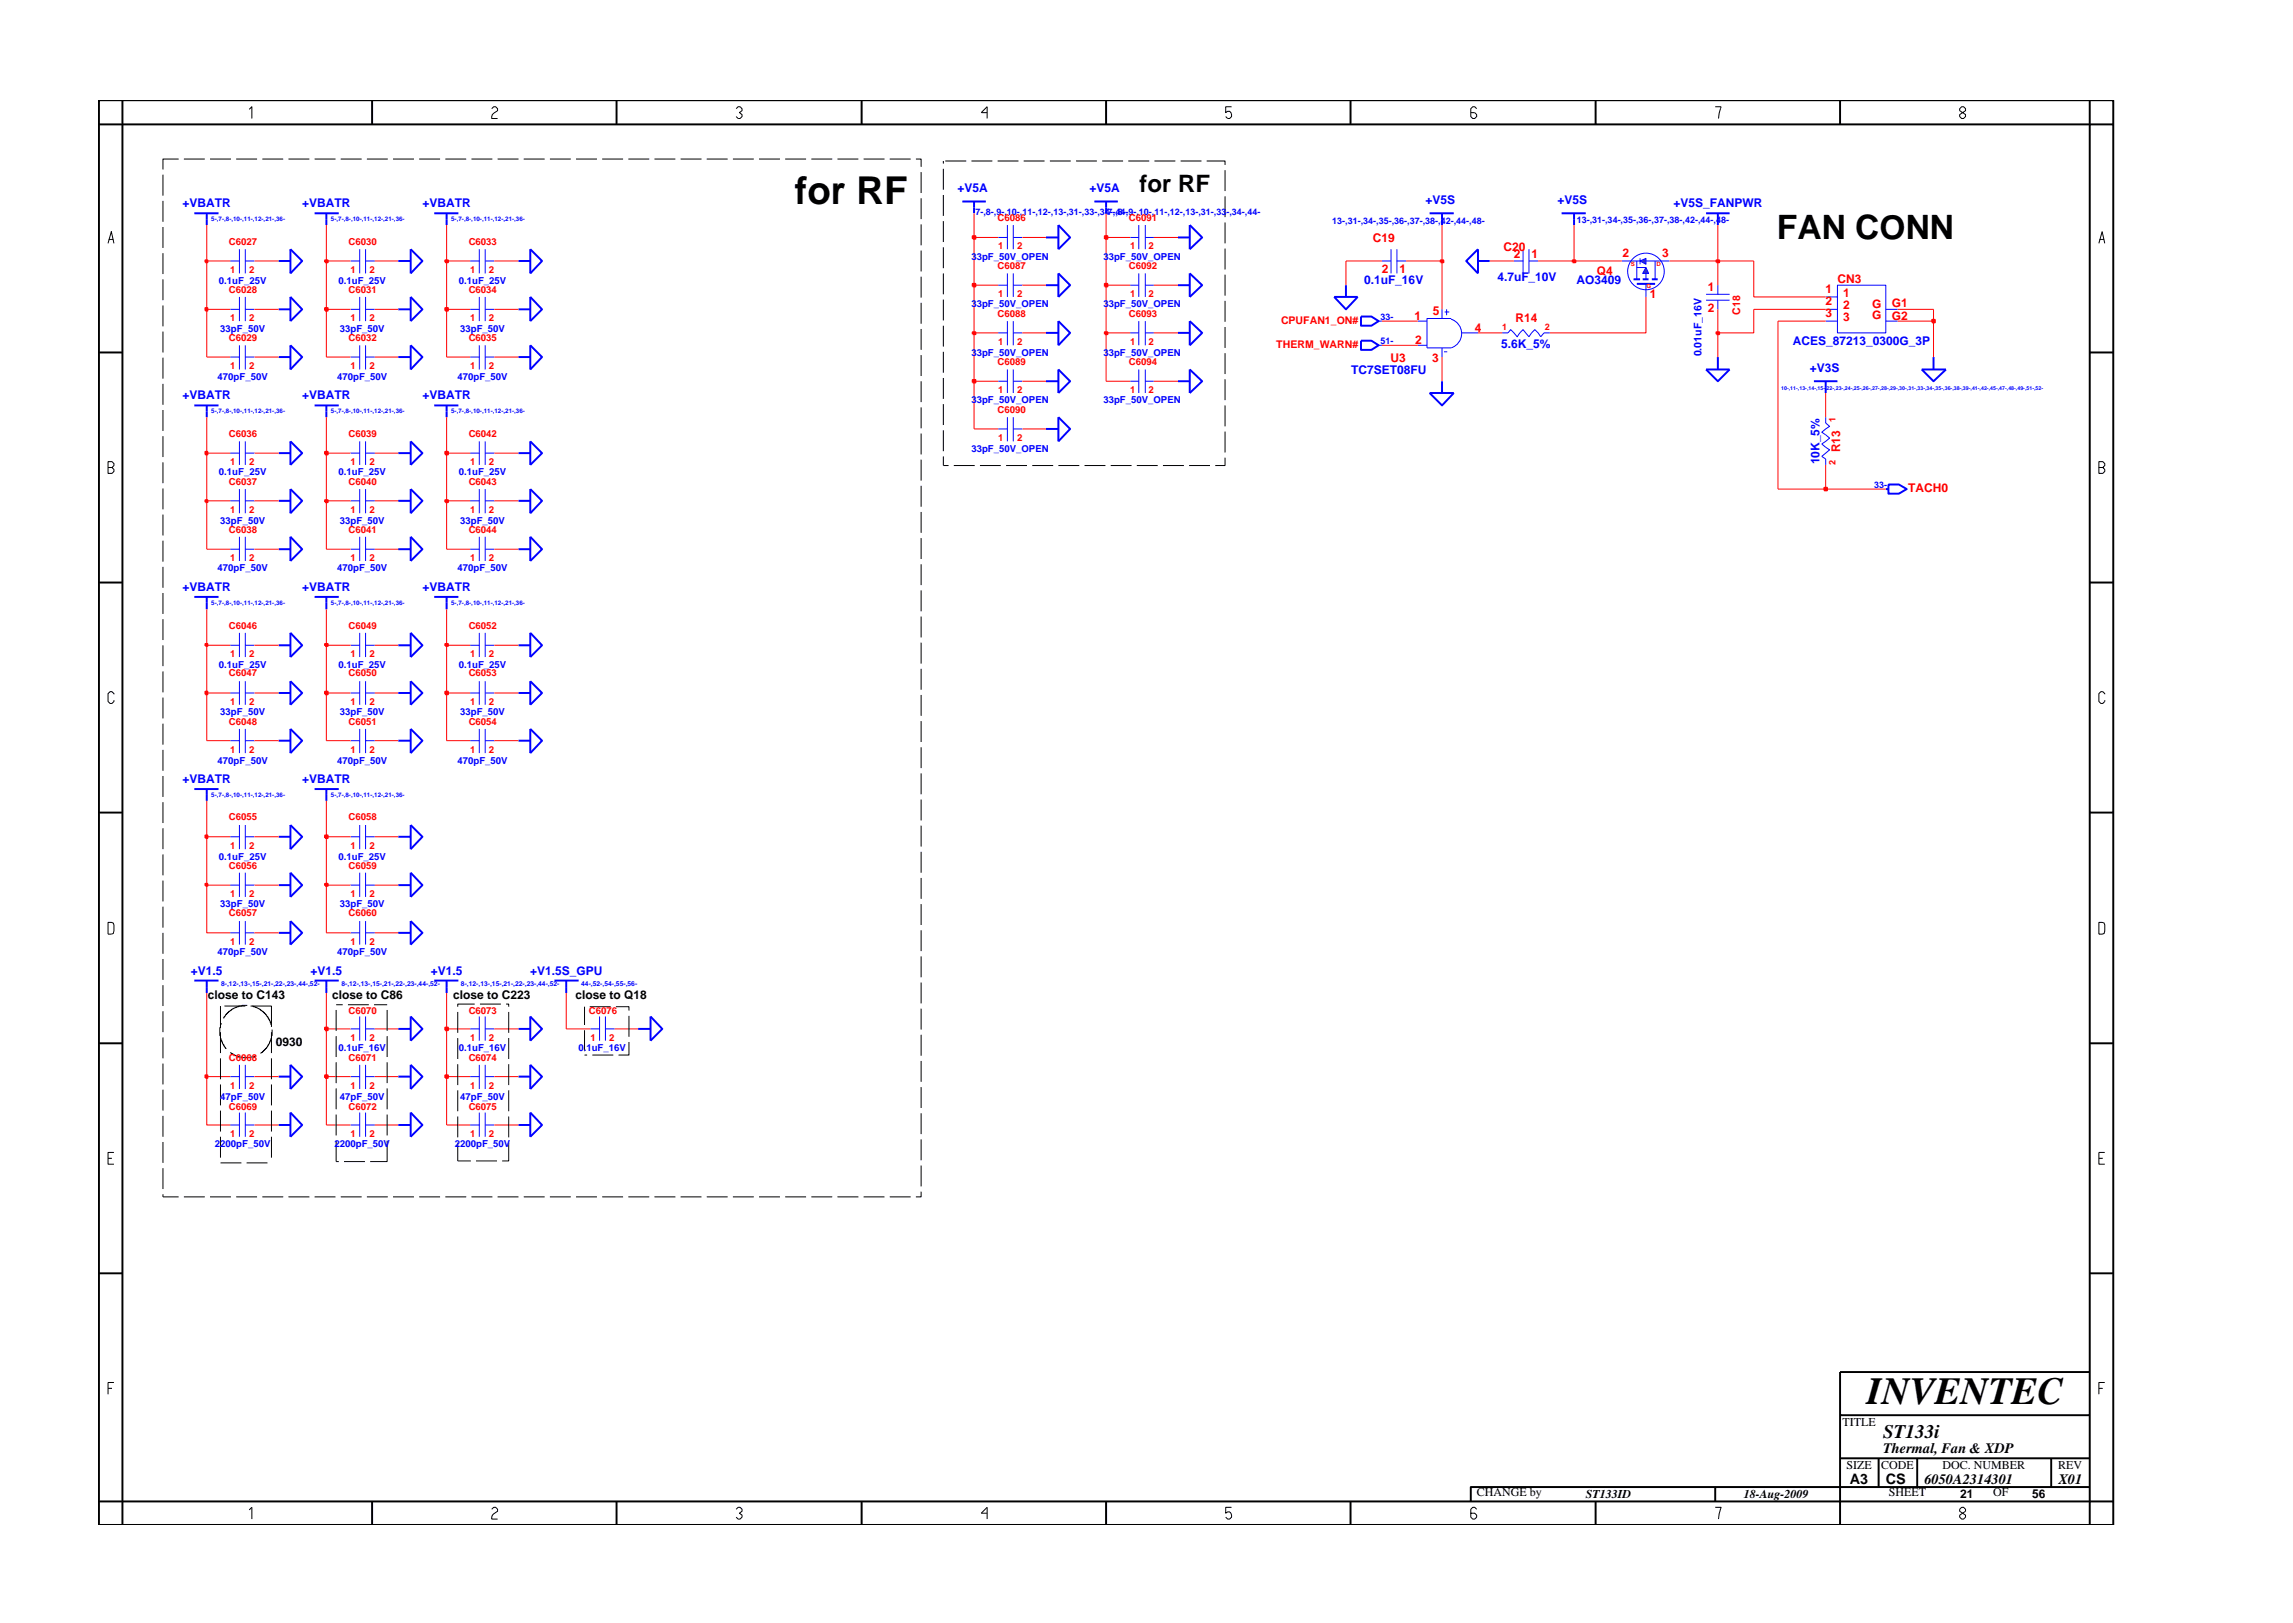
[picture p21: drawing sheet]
<svg xmlns="http://www.w3.org/2000/svg" width="297mm" height="210mm" viewBox="0 0 297 210" stroke-linecap="round" stroke-linejoin="round" font-family="sans-serif">
<defs><g id="words">
<g font-size="5">
<text x="102.9" y="26.5">for RF</text>
<text x="241.8" y="181.9">INVENTEC</text>
</g>
<text font-size="4.4" x="230.2" y="30.9">FAN CONN</text>
<text font-size="3.1" x="147.6" y="24.9">for RF</text>
<text font-size="2.5" x="244" y="186.3">ST133i</text>
<g font-size="1.9">
<text x="244" y="188.2">Thermal, Fan &amp; XDP</text>
<text x="239.6" y="192.2">A3</text>
<text x="244.3" y="192.3">CS</text>
<text x="249.3" y="192.2">6050A2314301</text>
<text x="266.6" y="192.2">X01</text>
</g>
<g font-size="1.6" fill="#00f">
<text x="23.7" y="26.9">+VBATR</text>
<text x="39.1" y="26.9">+VBATR</text>
<text x="54.7" y="26.9">+VBATR</text>
<text x="124" y="24.9">+V5A</text>
<text x="141.1" y="24.9">+V5A</text>
<text x="184.7" y="26.4">+V5S</text>
<text x="201.8" y="26.4">+V5S</text>
<text x="216.8" y="26.9">+V5S_FANPWR</text>
<text x="176.7" y="36.8">0.1uF_16V</text>
<text x="194" y="36.5">4.7uF_10V</text>
<text x="204.2" y="36.8">AO3409</text>
<text x="194.4" y="45.1">5.6K_5%</text>
<text x="232.3" y="44.7">ACES_87213_0300G_3P</text>
<text x="23.7" y="51.7">+VBATR</text>
<text x="39.1" y="51.7">+VBATR</text>
<text x="54.7" y="51.7">+VBATR</text>
<text x="175" y="48.5">TC7SET08FU</text>
<text x="234.4" y="48.2">+V3S</text>
<text x="235.7" y="60.2" transform="rotate(-90 235.7 60.2)">10K_5%</text>
<text x="23.7" y="76.6">+VBATR</text>
<text x="39.1" y="76.6">+VBATR</text>
<text x="54.7" y="76.6">+VBATR</text>
<text x="23.7" y="101.5">+VBATR</text>
<text x="39.1" y="101.5">+VBATR</text>
<text x="24.7" y="126.3">+V1.5</text>
<text x="40.2" y="126.3">+V1.5</text>
<text x="55.8" y="126.3">+V1.5</text>
<text x="68.7" y="126.3">+V1.5S_GPU</text>
</g>
<g font-size="1.6" fill="#f00">
<text x="177.8" y="31.3">C19</text>
<text x="179" y="35.4">2</text>
<text x="181.3" y="35.4">1</text>
<text x="194.8" y="32.5">C20</text>
<text x="196.1" y="33.4">2</text>
<text x="198.4" y="33.4">1</text>
<text x="206.8" y="35.7">Q4</text>
<text x="210.2" y="33.3">2</text>
<text x="215.3" y="33.3">3</text>
<text x="183.2" y="41.4">1</text>
<text x="185.6" y="40.8">5</text>
<text x="196.3" y="41.8">R14</text>
<text x="213.7" y="38.6">1</text>
<text x="221.2" y="37.7">1</text>
<text x="221.2" y="40.4">2</text>
<text x="236.5" y="38">1</text>
<text x="236.5" y="39.5">2</text>
<text x="236.5" y="41.1">3</text>
<text x="238" y="36.7">CN3</text>
<text x="238.8" y="38.5">1</text>
<text x="238.8" y="40.1">2</text>
<text x="238.8" y="41.6">3</text>
<text x="242.5" y="39.9">G</text>
<text x="242.5" y="41.4">G</text>
<text x="245.1" y="39.8">G1</text>
<text x="245.1" y="41.4">G2</text>
<text x="180.1" y="46.9">U3</text>
<text x="183.3" y="44.6">2</text>
<text x="185.5" y="46.8">3</text>
<text x="191" y="43">4</text>
<text x="238.4" y="58.6" transform="rotate(-90 238.4 58.6)">R13</text>
<text x="247.2" y="63.8">TACH0</text>
</g>
<g font-size="1.6">
<text x="26.9" y="129.5">close to C143</text>
<text x="43" y="129.5">close to C86</text>
<text x="58.7" y="129.5">close to C223</text>
<text x="74.6" y="129.5">close to Q18</text>
<text x="35.7" y="135.5">0930</text>
<text x="238.7" y="184.8">TITLE</text>
<text x="239.2" y="190.4">SIZE</text>
<text x="243.7" y="190.4">CODE</text>
<text x="251.6" y="190.4">DOC. NUMBER</text>
<text x="266.6" y="190.4">REV</text>
<text x="191.3" y="193.8">CHANGE by</text>
<text x="205.4" y="194.1">ST133ID</text>
<text x="225.9" y="194.1">18-Aug-2009</text>
<text x="244.7" y="193.8">SHEET</text>
<text x="253.9" y="194.1">21</text>
<text x="258.2" y="193.8">OF</text>
<text x="263.3" y="194.1">56</text>
</g>
<g font-size="1.4" fill="#f00">
<text x="165.9" y="41.9">CPUFAN1_ON#</text>
<text x="225.4" y="40.8" transform="rotate(-90 225.4 40.8)">C18</text>
<text x="165.3" y="45.1">THERM_WARN#</text>
</g>
<text font-size="1.4" fill="#00f" x="220.4" y="46.2" transform="rotate(-90 220.4 46.2)">0.01uF_16V</text>
<g font-size="1.2" fill="#00f">
<text x="126.4" y="27.9">7-,8-,9-,10-,11-,12-,13-,31-,33-,34-,44-</text>
<text x="143.5" y="27.9">7-,8-,9-,10-,11-,12-,13-,31-,33-,34-,44-</text>
<text x="172.6" y="29">13-,31-,34-,35-,36-,37-,38-,42-,44-,48-</text>
<text x="204.2" y="28.9">13-,31-,34-,35-,36-,37-,38-,42-,44-,48-</text>
<text x="125.8" y="33.6">33pF_50V_OPEN</text>
<text x="142.9" y="33.6">33pF_50V_OPEN</text>
<text x="28.4" y="36.8">0.1uF_25V</text>
<text x="43.9" y="36.8">0.1uF_25V</text>
<text x="59.4" y="36.8">0.1uF_25V</text>
<text x="125.8" y="39.8">33pF_50V_OPEN</text>
<text x="142.9" y="39.8">33pF_50V_OPEN</text>
<text x="178.8" y="41.4">33-</text>
<text x="28.5" y="43">33pF_50V</text>
<text x="44" y="43">33pF_50V</text>
<text x="59.6" y="43">33pF_50V</text>
<text x="125.8" y="46.1">33pF_50V_OPEN</text>
<text x="142.9" y="46.1">33pF_50V_OPEN</text>
<text x="178.8" y="44.6">51-</text>
<text x="28.2" y="49.2">470pF_50V</text>
<text x="43.7" y="49.2">470pF_50V</text>
<text x="59.3" y="49.2">470pF_50V</text>
<text x="125.8" y="52.3">33pF_50V_OPEN</text>
<text x="142.9" y="52.3">33pF_50V_OPEN</text>
<text x="125.8" y="58.5">33pF_50V_OPEN</text>
<text x="28.4" y="61.6">0.1uF_25V</text>
<text x="43.9" y="61.6">0.1uF_25V</text>
<text x="59.4" y="61.6">0.1uF_25V</text>
<text x="242.8" y="63.2">33-</text>
<text x="28.5" y="67.8">33pF_50V</text>
<text x="44" y="67.8">33pF_50V</text>
<text x="59.6" y="67.8">33pF_50V</text>
<text x="28.2" y="74">470pF_50V</text>
<text x="43.7" y="74">470pF_50V</text>
<text x="59.3" y="74">470pF_50V</text>
<text x="28.4" y="86.5">0.1uF_25V</text>
<text x="43.9" y="86.5">0.1uF_25V</text>
<text x="59.4" y="86.5">0.1uF_25V</text>
<text x="28.5" y="92.7">33pF_50V</text>
<text x="44" y="92.7">33pF_50V</text>
<text x="59.6" y="92.7">33pF_50V</text>
<text x="28.2" y="98.9">470pF_50V</text>
<text x="43.7" y="98.9">470pF_50V</text>
<text x="59.3" y="98.9">470pF_50V</text>
<text x="28.4" y="111.4">0.1uF_25V</text>
<text x="43.9" y="111.4">0.1uF_25V</text>
<text x="28.5" y="117.5">33pF_50V</text>
<text x="44" y="117.5">33pF_50V</text>
<text x="28.2" y="123.7">470pF_50V</text>
<text x="43.7" y="123.7">470pF_50V</text>
<text x="43.9" y="136.2">0.1uF_16V</text>
<text x="59.4" y="136.2">0.1uF_16V</text>
<text x="74.9" y="136.2">0.1uF_16V</text>
<text x="28.5" y="142.4">47pF_50V</text>
<text x="44" y="142.4">47pF_50V</text>
<text x="59.6" y="142.4">47pF_50V</text>
<text x="27.8" y="148.6">2200pF_50V</text>
<text x="43.3" y="148.6">2200pF_50V</text>
<text x="58.9" y="148.6">2200pF_50V</text>
</g>
<g font-size="1.2" fill="#f00">
<text x="129.2" y="28.6">C6086</text>
<text x="146.2" y="28.6">C6091</text>
<text x="29.6" y="31.8">C6027</text>
<text x="29.8" y="35.4">1</text>
<text x="32.3" y="35.4">2</text>
<text x="45.1" y="31.8">C6030</text>
<text x="45.4" y="35.4">1</text>
<text x="47.9" y="35.4">2</text>
<text x="60.7" y="31.8">C6033</text>
<text x="60.9" y="35.4">1</text>
<text x="63.3" y="35.4">2</text>
<text x="129.2" y="34.9">C6087</text>
<text x="129.3" y="32.3">1</text>
<text x="131.8" y="32.3">2</text>
<text x="146.2" y="34.9">C6092</text>
<text x="146.4" y="32.3">1</text>
<text x="148.8" y="32.3">2</text>
<text x="29.6" y="37.9">C6028</text>
<text x="29.8" y="41.6">1</text>
<text x="32.3" y="41.6">2</text>
<text x="45.1" y="37.9">C6031</text>
<text x="45.4" y="41.6">1</text>
<text x="47.9" y="41.6">2</text>
<text x="60.7" y="37.9">C6034</text>
<text x="60.9" y="41.6">1</text>
<text x="63.3" y="41.6">2</text>
<text x="129.2" y="41.1">C6088</text>
<text x="129.3" y="38.5">1</text>
<text x="131.8" y="38.5">2</text>
<text x="146.2" y="41.1">C6093</text>
<text x="146.4" y="38.5">1</text>
<text x="148.8" y="38.5">2</text>
<text x="29.6" y="44.1">C6029</text>
<text x="29.8" y="47.9">1</text>
<text x="32.3" y="47.9">2</text>
<text x="45.1" y="44.1">C6032</text>
<text x="45.4" y="47.9">1</text>
<text x="47.9" y="47.9">2</text>
<text x="60.7" y="44.1">C6035</text>
<text x="60.9" y="47.9">1</text>
<text x="63.3" y="47.9">2</text>
<text x="129.2" y="47.3">C6089</text>
<text x="129.3" y="44.7">1</text>
<text x="131.8" y="44.7">2</text>
<text x="146.2" y="47.3">C6094</text>
<text x="146.4" y="44.7">1</text>
<text x="148.8" y="44.7">2</text>
<text x="194.6" y="42.8">1</text>
<text x="200.1" y="42.8">2</text>
<text x="129.2" y="53.5">C6090</text>
<text x="129.3" y="50.9">1</text>
<text x="131.8" y="50.9">2</text>
<text x="146.4" y="50.9">1</text>
<text x="148.8" y="50.9">2</text>
<text x="29.6" y="56.6">C6036</text>
<text x="45.1" y="56.6">C6039</text>
<text x="60.7" y="56.6">C6042</text>
<text x="129.3" y="57.2">1</text>
<text x="131.8" y="57.2">2</text>
<text x="237.8" y="54.7" transform="rotate(-90 237.8 54.7)">1</text>
<text x="29.6" y="62.8">C6037</text>
<text x="29.8" y="60.2">1</text>
<text x="32.3" y="60.2">2</text>
<text x="45.1" y="62.8">C6040</text>
<text x="45.4" y="60.2">1</text>
<text x="47.9" y="60.2">2</text>
<text x="60.7" y="62.8">C6043</text>
<text x="60.9" y="60.2">1</text>
<text x="63.3" y="60.2">2</text>
<text x="237.8" y="60.2" transform="rotate(-90 237.8 60.2)">2</text>
<text x="29.6" y="69">C6038</text>
<text x="29.8" y="66.5">1</text>
<text x="32.3" y="66.5">2</text>
<text x="45.1" y="69">C6041</text>
<text x="45.4" y="66.5">1</text>
<text x="47.9" y="66.5">2</text>
<text x="60.7" y="69">C6044</text>
<text x="60.9" y="66.5">1</text>
<text x="63.3" y="66.5">2</text>
<text x="29.8" y="72.7">1</text>
<text x="32.3" y="72.7">2</text>
<text x="45.4" y="72.7">1</text>
<text x="47.9" y="72.7">2</text>
<text x="60.9" y="72.7">1</text>
<text x="63.3" y="72.7">2</text>
<text x="29.6" y="81.5">C6046</text>
<text x="45.1" y="81.5">C6049</text>
<text x="60.7" y="81.5">C6052</text>
<text x="29.6" y="87.6">C6047</text>
<text x="29.8" y="85.1">1</text>
<text x="32.3" y="85.1">2</text>
<text x="45.1" y="87.6">C6050</text>
<text x="45.4" y="85.1">1</text>
<text x="47.9" y="85.1">2</text>
<text x="60.7" y="87.6">C6053</text>
<text x="60.9" y="85.1">1</text>
<text x="63.3" y="85.1">2</text>
<text x="29.6" y="93.9">C6048</text>
<text x="29.8" y="91.3">1</text>
<text x="32.3" y="91.3">2</text>
<text x="45.1" y="93.9">C6051</text>
<text x="45.4" y="91.3">1</text>
<text x="47.9" y="91.3">2</text>
<text x="60.7" y="93.9">C6054</text>
<text x="60.9" y="91.3">1</text>
<text x="63.3" y="91.3">2</text>
<text x="29.8" y="97.6">1</text>
<text x="32.3" y="97.6">2</text>
<text x="45.4" y="97.6">1</text>
<text x="47.9" y="97.6">2</text>
<text x="60.9" y="97.6">1</text>
<text x="63.3" y="97.6">2</text>
<text x="29.6" y="106.3">C6055</text>
<text x="45.1" y="106.3">C6058</text>
<text x="29.6" y="112.5">C6056</text>
<text x="29.8" y="110">1</text>
<text x="32.3" y="110">2</text>
<text x="45.1" y="112.5">C6059</text>
<text x="45.4" y="110">1</text>
<text x="47.9" y="110">2</text>
<text x="29.6" y="118.7">C6057</text>
<text x="29.8" y="116.2">1</text>
<text x="32.3" y="116.2">2</text>
<text x="45.1" y="118.7">C6060</text>
<text x="45.4" y="116.2">1</text>
<text x="47.9" y="116.2">2</text>
<text x="29.8" y="122.4">1</text>
<text x="32.3" y="122.4">2</text>
<text x="45.4" y="122.4">1</text>
<text x="47.9" y="122.4">2</text>
<text x="45.1" y="131.3">C6070</text>
<text x="60.7" y="131.3">C6073</text>
<text x="76.3" y="131.3">C6076</text>
<text x="29.6" y="137.5">C6068</text>
<text x="45.1" y="137.5">C6071</text>
<text x="45.4" y="134.8">1</text>
<text x="47.9" y="134.8">2</text>
<text x="60.7" y="137.5">C6074</text>
<text x="60.9" y="134.8">1</text>
<text x="63.3" y="134.8">2</text>
<text x="76.5" y="134.8">1</text>
<text x="78.9" y="134.8">2</text>
<text x="29.6" y="143.8">C6069</text>
<text x="29.8" y="141.1">1</text>
<text x="32.3" y="141.1">2</text>
<text x="45.1" y="143.8">C6072</text>
<text x="45.4" y="141.1">1</text>
<text x="47.9" y="141.1">2</text>
<text x="60.7" y="143.8">C6075</text>
<text x="60.9" y="141.1">1</text>
<text x="63.3" y="141.1">2</text>
<text x="29.8" y="147.3">1</text>
<text x="32.3" y="147.3">2</text>
<text x="45.4" y="147.3">1</text>
<text x="47.9" y="147.3">2</text>
<text x="60.9" y="147.3">1</text>
<text x="63.3" y="147.3">2</text>
</g>
<g font-size=".9" fill="#00f">
<text x="28.6" y="127.7">8-,12-,13-,15-,21-,22-,23-,44-,52-</text>
<text x="44.2" y="127.7">8-,12-,13-,15-,21-,22-,23-,44-,52-</text>
<text x="59.7" y="127.7">8-,12-,13-,15-,21-,22-,23-,44-,52-</text>
<text x="75.3" y="127.7">44-,52-,54-,55-,56-</text>
</g>
<g font-size=".8" fill="#00f">
<text x="27.4" y="28.6">5-,7-,8-,10-,11-,12-,21-,36-</text>
<text x="42.9" y="28.6">5-,7-,8-,10-,11-,12-,21-,36-</text>
<text x="58.4" y="28.6">5-,7-,8-,10-,11-,12-,21-,36-</text>
<text x="27.4" y="53.5">5-,7-,8-,10-,11-,12-,21-,36-</text>
<text x="42.9" y="53.5">5-,7-,8-,10-,11-,12-,21-,36-</text>
<text x="58.4" y="53.5">5-,7-,8-,10-,11-,12-,21-,36-</text>
<text x="27.4" y="78.3">5-,7-,8-,10-,11-,12-,21-,36-</text>
<text x="42.9" y="78.3">5-,7-,8-,10-,11-,12-,21-,36-</text>
<text x="58.4" y="78.3">5-,7-,8-,10-,11-,12-,21-,36-</text>
<text x="27.4" y="103.2">5-,7-,8-,10-,11-,12-,21-,36-</text>
<text x="42.9" y="103.2">5-,7-,8-,10-,11-,12-,21-,36-</text>
</g>
<g font-size=".8" fill="#f00">
<text x="211.3" y="34.5">S</text>
<text x="214.6" y="34.5">D</text>
<text x="213.3" y="37.3">G</text>
</g>
<text font-size=".7" fill="#00f" x="230.7" y="50.5">10-,11-,13-,14-,15-,22-,23-,24-,25-,26-,27-,28-,29-,30-,31-,33-,34-,35-,36-,38-,39-,41-,42-,45-,47-,48-,49-,51-,52-</text>
</g></defs>
<g fill="none" stroke="#00f" stroke-width=".25">
<path d="M25.2 27.6h3.1M26.8 27.6v1.6M36.1 33.8h1.5M37.6 38.5l1.5 1.6-1.5 1.5zM37.6 32.3l1.5 1.5-1.5 1.6zM40.8 27.6h3.1M42.3 27.6v1.6M51.6 33.8h1.6M53.2 32.3l1.5 1.5-1.5 1.6zM56.2 27.6h3.2M57.9 27.6v1.6M67.2 33.8h1.5"/>
<path d="M68.7 32.3l1.5 1.5-1.5 1.6zM68.7 38.5l1.5 1.6-1.5 1.5zM141.8 26.1h3M143.3 26.1v1.5M152.6 30.8h1.5M154.1 29.2l1.6 1.6-1.6 1.5zM172.8 38.5h3.1l-1.5 1.6zM174.4 36.9v1.6M185.2 27.6h3.1M186.8 27.6v1.6M191.5 32.3v3.1l-1.6-1.6zM191.5 33.8h1.5"/>
<path d="M202.3 27.6h3.1M203.9 27.6v1.6M212 36.8h2.4M221 27.6h3.1M222.5 27.6v1.6M25.2 52.5h3.1M26.8 52.5v1.5M36.1 40.1h1.5M36.1 46.3h1.5M37.6 44.7l1.5 1.6-1.5 1.6zM40.8 52.5h3.1M42.3 52.5v1.5"/>
<path d="M51.6 46.3h1.6M53.2 44.7l1.5 1.6-1.5 1.6zM56.2 52.5h3.2M57.9 52.5v1.5M67.2 40.1h1.5M67.2 46.3h1.5M67.2 58.7h1.5M68.7 44.7l1.5 1.6-1.5 1.6zM68.7 57.2l1.5 1.5-1.5 1.5zM135.5 49.4h1.6M135.5 43.1h1.6M135.5 55.6h1.6"/>
<path d="M137.1 41.6l1.5 1.5-1.5 1.6zM137.1 47.9l1.5 1.5-1.5 1.5zM137.1 54l1.5 1.6-1.5 1.6zM176.3 44.1h1.4l.9 .6-.9 .6h-1.4zM176.3 41h1.4l.9 .6-.9 .6h-1.4zM185.2 50.9h3.1l-1.5 1.6zM186.8 49.4v1.5M221 47.9h3.1l-1.6 1.5zM222.5 46.3v1.6M235 49.4h3M236.5 49.4v1.5M248.9 47.9h3.2l-1.6 1.5z"/>
<path d="M250.5 46.3v1.6M36.1 71.1h1.5M36.1 64.9h1.5M37.6 69.5l1.5 1.6-1.5 1.6zM37.6 63.4l1.5 1.5-1.5 1.6zM40.8 77.3h3.1M42.3 77.3v1.6M51.6 71.1h1.6M51.6 64.9h1.6M53.2 69.5l1.5 1.6-1.5 1.6zM53.2 63.4l1.5 1.5-1.5 1.6zM56.2 77.3h3.2"/>
<path d="M57.9 77.3v1.6M67.2 71.1h1.5M67.2 64.9h1.5M68.7 63.4l1.5 1.5-1.5 1.6zM68.7 69.5l1.5 1.6-1.5 1.6zM244.3 63.4h.3M244.6 62.8h1.4l1 .6-1 .6h-1.4zM36.1 89.8h1.5M36.1 96h1.5M37.6 88.3l1.5 1.5-1.5 1.5zM37.6 94.4l1.5 1.6-1.5 1.6zM51.6 96h1.6"/>
<path d="M53.2 94.4l1.5 1.6-1.5 1.6zM67.2 96h1.5M67.2 83.6h1.5M68.7 82l1.5 1.6-1.5 1.5zM68.7 94.4l1.5 1.6-1.5 1.6zM25.2 102.2h3.1M26.8 102.2v1.5M40.8 102.2h3.1M42.3 102.2v1.5M53.2 119.3l1.5 1.5-1.5 1.6zM25.2 127h3.1M26.8 127v1.6"/>
<path d="M51.6 120.8h1.6M51.6 133.3h1.6M51.6 139.5h1.6M53.2 131.7l1.5 1.6-1.5 1.5zM53.2 138l1.5 1.5-1.5 1.6zM67.2 133.3h1.5M68.7 131.7l1.5 1.6-1.5 1.5zM82.7 133.3h1.6M84.3 131.7l1.5 1.6-1.5 1.5zM36.1 145.7h1.5M37.6 144.1l1.5 1.6-1.5 1.6zM51.6 145.7h1.6"/>
<path d="M53.2 144.1l1.5 1.6-1.5 1.6z"/>
</g>
<g fill="none" stroke="#00f" stroke-width=".13">
<path d="M29.8 33.8h1.2M31 32.3v3.1M31 38.5v3.1M31.8 33.8h1.2M31.8 32.3v3.1M31.8 38.5v3.1M45.4 33.8h1.2M46.6 32.3v3.1M46.6 38.5v3.1M47.4 33.8h1.1M47.4 32.3v3.1M47.4 38.5v3.1"/>
<path d="M60.9 33.8h1.2M62.1 32.3v3.1M62.1 38.5v3.1M62.9 33.8h1.1M62.9 32.3v3.1M62.9 38.5v3.1M129.3 30.8h1.2M130.5 29.2v3.1M131.3 30.8h1.1M131.3 29.2v3.1M179 33.8h1.2M180.2 32.3v3.1"/>
<path d="M181 33.8h1.1M181 32.3v3.1M196.1 33.8h1.2M197.3 32.3v3.1M198.1 33.8h1.1M198.1 32.3v3.1M213.2 36.8v1.7M221 38.1h3.1M221 38.9h3.1M222.5 36.9v1.2M222.5 38.9v1.2M236.5 38.5h1.5"/>
<path d="M238 36.9h6.3v6.2h-6.3zM29.8 46.3h1.2M29.8 40.1h1.2M29.8 58.7h1.2M31 44.7v3.2M31 57.2v3M31.8 44.7v3.2M31.8 57.2v3M31.8 46.3h1.2M31.8 40.1h1.2M31.8 58.7h1.2M45.4 46.3h1.2"/>
<path d="M45.4 40.1h1.2M45.4 58.7h1.2M46.6 44.7v3.2M46.6 57.2v3M47.4 46.3h1.1M47.4 44.7v3.2M47.4 57.2v3M47.4 40.1h1.1M47.4 58.7h1.1M60.9 46.3h1.2M60.9 40.1h1.2M62.1 44.7v3.2"/>
<path d="M62.9 46.3h1.1M62.9 40.1h1.1M62.9 44.7v3.2M178.6 44.7h.4M178.6 41.6h.4M183.7 44.7h1.2M183.7 41.6h1.2M186.8 40.1v1.2M186.8 45.1v1.2M187.1 45.6h.4M187.1 40.4h.6M187.4 40.1v.7"/>
<path d="M188 41.3a1.95 1.95 0 0 1 1.3 1.9 1.95 1.95 0 0 1-1.3 1.9M188 41.3h-3.1v3.8h3.1M189.3 43.1h2.2M194.6 43.1h.8l.3-.4 .8 .9 .8-.9 .8 .9 .7-.9 .8 .9 .4-.5h.8M236.5 54v.8l.5 .4-1 .8 1 .8-1 .7 1 .8-1 .8 .5 .4v.7M236.5 40.1h1.5M236.5 41.6h1.5M244.3 40.1h1.5M244.3 41.6h1.5M29.8 64.9h1.2M29.8 71.1h1.2M31 63.4v3.1"/>
<path d="M31 69.5v3.2M31.8 63.4v3.1M31.8 69.5v3.2M31.8 64.9h1.2M31.8 71.1h1.2M45.4 64.9h1.2M45.4 71.1h1.2M46.6 63.4v3.1M46.6 69.5v3.2M47.4 63.4v3.1M47.4 69.5v3.2M47.4 64.9h1.1"/>
<path d="M47.4 71.1h1.1M60.9 64.9h1.2M62.1 63.4v3.1M62.9 64.9h1.1M62.9 63.4v3.1M29.8 83.6h1.2M29.8 89.8h1.2M31 82v3.1M31 88.3v3M31.8 82v3.1M31.8 88.3v3M31.8 83.6h1.2"/>
<path d="M31.8 89.8h1.2M45.4 83.6h1.2M45.4 96h1.2M45.4 89.8h1.2M46.6 82v3.1M46.6 88.3v3M46.6 94.4v3.2M47.4 82v3.1M47.4 88.3v3M47.4 94.4v3.2M47.4 83.6h1.1M47.4 96h1.1"/>
<path d="M47.4 89.8h1.1M60.9 83.6h1.2M60.9 89.8h1.2M62.1 82v3.1M62.1 88.3v3M62.9 83.6h1.1M62.9 89.8h1.1M62.9 82v3.1M62.9 88.3v3M29.8 108.4h1.2M31 106.9v3.1M31.8 106.9v3.1"/>
<path d="M31.8 108.4h1.2M45.4 114.7h1.2M46.6 113.1v3.1M46.6 119.3v3.1M47.4 113.1v3.1M47.4 119.3v3.1M47.4 114.7h1.1M45.4 120.8h1.2M45.4 139.5h1.2M46.6 138v3.1M47.4 138v3.1M47.4 120.8h1.1"/>
<path d="M47.4 139.5h1.1M60.9 139.5h1.2M62.1 138v3.1M62.9 138v3.1M62.9 139.5h1.1M45.4 145.7h1.2M46.6 144.1v3.2M47.4 144.1v3.2M47.4 145.7h1.1"/>
</g>
<path d="M212.5 33.8l.7-.3v.7z" fill="#3c3cc8"/>
<path d="M212.5 33.8l.7-.3v.7zM212.5 33.5v.7" fill="none" stroke="#00f" stroke-width=".13"/>
<path d="M213.2 34.7l.4 .7h-.8z" fill="#3c3cc8"/>
<g fill="none" stroke="#00f" stroke-width=".13">
<path d="M129.3 36.9h1.2M130.5 35.4v3.1M131.3 36.9h1.1M131.3 35.4v3.1M146.4 36.9h1.1M146.4 30.8h1.1M147.5 29.2v3.1M147.5 35.4v3.1M148.4 36.9h1.1M148.4 29.2v3.1M148.4 35.4v3.1M148.4 30.8h1.1"/>
<path d="M210.1 33.8h2.4M212 33.8v2.4M212 34.7h1.2M213.2 34.7l.4 .7h-.8zM213.2 33.8h3.1M213.2 35.4v.8M214.4 33.8v2.4M60.9 58.7h1.2M62.1 57.2v3M62.9 57.2v3M62.9 58.7h1.1M129.3 43.1h1.2"/>
<path d="M129.3 55.6h1.2M129.3 49.4h1.2M130.5 41.6v3.1M130.5 47.9v3M130.5 54v3.2M131.3 41.6v3.1M131.3 47.9v3M131.3 54v3.2M131.3 43.1h1.1M131.3 55.6h1.1M131.3 49.4h1.1M146.4 43.1h1.1"/>
<path d="M146.4 49.4h1.1M147.5 41.6v3.1M147.5 47.9v3M148.4 43.1h1.1M148.4 41.6v3.1M148.4 47.9v3M148.4 49.4h1.1M60.9 71.1h1.2M62.1 69.5v3.2M62.9 69.5v3.2M62.9 71.1h1.1M29.8 96h1.2"/>
<path d="M31 94.4v3.2M31.8 94.4v3.2M31.8 96h1.2M60.9 96h1.2M62.1 94.4v3.2M62.9 94.4v3.2M62.9 96h1.1M29.8 114.7h1.2M31 113.1v3.1M31 119.3v3.1M31.8 113.1v3.1M31.8 119.3v3.1"/>
<path d="M31.8 114.7h1.2M45.4 108.4h1.2M46.6 106.9v3.1M47.4 108.4h1.1M47.4 106.9v3.1M29.8 120.8h1.2M29.8 139.5h1.2M31 138v3.1M31.8 120.8h1.2M31.8 138v3.1M31.8 139.5h1.2M45.4 133.3h1.2"/>
<path d="M46.6 131.7v3.1M47.4 131.7v3.1M47.4 133.3h1.1M60.9 133.3h1.2M62.1 131.7v3.1M62.9 131.7v3.1M62.9 133.3h1.1M76.5 133.3h1.2M77.7 131.7v3.1M78.4 133.3h1.2M78.4 131.7v3.1M29.8 145.7h1.2"/>
<path d="M31 144.1v3.2M31.8 144.1v3.2M31.8 145.7h1.2M60.9 145.7h1.2M62.1 144.1v3.2M62.9 145.7h1.1M62.9 144.1v3.2"/>
<circle cx="213.2" cy="35.2" r="2.37"/>
</g>
<g fill="none" stroke="#00f" stroke-width=".25">
<path d="M53.2 38.5l1.5 1.6-1.5 1.5zM124.7 26.1h3M126.2 26.1v1.5M135.5 36.9h1.6M135.5 30.8h1.6M137.1 35.4l1.5 1.5-1.5 1.6zM137.1 29.2l1.5 1.6-1.5 1.5zM152.6 36.9h1.5M154.1 35.4l1.6 1.5-1.6 1.6zM211.6 36.2h.9M212.8 36.2h.8M214 36.2h.7"/>
<path d="M36.1 58.7h1.5M37.6 57.2l1.5 1.5-1.5 1.5zM51.6 40.1h1.6M51.6 58.7h1.6M53.2 57.2l1.5 1.5-1.5 1.5zM152.6 43.1h1.5M152.6 49.4h1.5M154.1 41.6l1.6 1.5-1.6 1.6zM154.1 47.9l1.6 1.5-1.6 1.5zM25.2 77.3h3.1M26.8 77.3v1.6M36.1 83.6h1.5"/>
<path d="M37.6 82l1.5 1.6-1.5 1.5zM51.6 89.8h1.6M51.6 83.6h1.6M53.2 88.3l1.5 1.5-1.5 1.5zM53.2 82l1.5 1.6-1.5 1.5zM67.2 89.8h1.5M68.7 88.3l1.5 1.5-1.5 1.5zM36.1 108.4h1.5M36.1 114.7h1.5M37.6 106.9l1.5 1.5-1.5 1.6zM37.6 113.1l1.5 1.6-1.5 1.5zM37.6 119.3l1.5 1.5-1.5 1.6z"/>
<path d="M51.6 108.4h1.6M51.6 114.7h1.6M53.2 113.1l1.5 1.6-1.5 1.5zM53.2 106.9l1.5 1.5-1.5 1.6zM36.1 120.8h1.5M36.1 139.5h1.5M37.6 138l1.5 1.5-1.5 1.6zM40.8 127h3.1M42.3 127v1.6M56.2 127h3.2M57.9 127v1.6M67.2 139.5h1.5"/>
<path d="M68.7 138l1.5 1.5-1.5 1.6zM71.8 127h3.2M73.3 127v1.6M67.2 145.7h1.5M68.7 144.1l1.5 1.6-1.5 1.6z"/>
</g>
<path d="M26.8 139.5v6.2h3M42.3 139.5v6.2h3.1M57.9 139.5v6.2h3M33 145.7h3.1M48.5 145.7h3.1M64 145.7h3.2" fill="none" stroke="#f00" stroke-width=".13"/>
<path d="M26.6 139.3h.3v.3h-.3z" fill-rule="evenodd" fill="#8e2323"/>
<path d="M26.6 139.3h.3v.3h-.3z" fill="none" stroke="#f00" stroke-width=".25"/>
<path d="M26.8 128.6v10.9h3M33 139.5h3.1" fill="none" stroke="#f00" stroke-width=".13"/>
<path d="M42.1 139.3h.3v.3h-.3z" fill-rule="evenodd" fill="#8e2323"/>
<path d="M42.1 139.3h.3v.3h-.3z" fill="none" stroke="#f00" stroke-width=".25"/>
<path d="M42.3 133.3v6.2h3.1M48.5 139.5h3.1" fill="none" stroke="#f00" stroke-width=".13"/>
<path d="M57.7 139.3h.3v.3h-.3z" fill-rule="evenodd" fill="#8e2323"/>
<path d="M57.7 139.3h.3v.3h-.3z" fill="none" stroke="#f00" stroke-width=".25"/>
<path d="M57.9 133.3v6.2h3M64 139.5h3.2" fill="none" stroke="#f00" stroke-width=".13"/>
<path d="M42.1 133.1h.3v.4h-.3z" fill-rule="evenodd" fill="#8e2323"/>
<path d="M42.1 133.1h.3v.4h-.3z" fill="none" stroke="#f00" stroke-width=".25"/>
<path d="M42.3 128.6v4.7h3.1M48.5 133.3h3.1" fill="none" stroke="#f00" stroke-width=".13"/>
<path d="M57.7 133.1h.3v.4h-.3z" fill-rule="evenodd" fill="#8e2323"/>
<path d="M57.7 133.1h.3v.4h-.3z" fill="none" stroke="#f00" stroke-width=".25"/>
<path d="M26.8 114.7v6.1h3M42.3 114.7v6.1h3.1M33 120.8h3.1M48.5 120.8h3.1M57.9 128.6v4.7h3M64 133.3h3.2M73.3 128.6v4.7h3.2M79.6 133.3h3.1" fill="none" stroke="#f00" stroke-width=".13"/>
<path d="M26.6 114.5h.3v.3h-.3z" fill-rule="evenodd" fill="#8e2323"/>
<path d="M26.6 114.5h.3v.3h-.3z" fill="none" stroke="#f00" stroke-width=".25"/>
<path d="M26.8 108.4v6.3h3M33 114.7h3.1" fill="none" stroke="#f00" stroke-width=".13"/>
<path d="M42.1 114.5h.3v.3h-.3z" fill-rule="evenodd" fill="#8e2323"/>
<path d="M42.1 114.5h.3v.3h-.3z" fill="none" stroke="#f00" stroke-width=".25"/>
<path d="M42.3 108.4v6.3h3.1M48.5 114.7h3.1" fill="none" stroke="#f00" stroke-width=".13"/>
<path d="M26.6 108.2h.3v.4h-.3z" fill-rule="evenodd" fill="#8e2323"/>
<path d="M26.6 108.2h.3v.4h-.3z" fill="none" stroke="#f00" stroke-width=".25"/>
<path d="M26.8 103.7v4.7h3M33 108.4h3.1" fill="none" stroke="#f00" stroke-width=".13"/>
<path d="M42.1 108.2h.3v.4h-.3z" fill-rule="evenodd" fill="#8e2323"/>
<path d="M42.1 108.2h.3v.4h-.3z" fill="none" stroke="#f00" stroke-width=".25"/>
<path d="M26.8 89.8v6.2h3M33 96h3.1M42.3 89.8v6.2h3.1M48.5 96h3.1M57.9 89.8v6.2h3M64 96h3.2M42.3 103.7v4.7h3.1M48.5 108.4h3.1" fill="none" stroke="#f00" stroke-width=".13"/>
<path d="M26.6 89.6h.3v.3h-.3z" fill-rule="evenodd" fill="#8e2323"/>
<path d="M26.6 89.6h.3v.3h-.3z" fill="none" stroke="#f00" stroke-width=".25"/>
<path d="M26.8 83.6v6.2h3M33 89.8h3.1" fill="none" stroke="#f00" stroke-width=".13"/>
<path d="M42.1 89.6h.3v.3h-.3z" fill-rule="evenodd" fill="#8e2323"/>
<path d="M42.1 89.6h.3v.3h-.3z" fill="none" stroke="#f00" stroke-width=".25"/>
<path d="M42.3 83.6v6.2h3.1M48.5 89.8h3.1" fill="none" stroke="#f00" stroke-width=".13"/>
<path d="M57.7 89.6h.3v.3h-.3z" fill-rule="evenodd" fill="#8e2323"/>
<path d="M57.7 89.6h.3v.3h-.3z" fill="none" stroke="#f00" stroke-width=".25"/>
<path d="M57.9 83.6v6.2h3M64 89.8h3.2" fill="none" stroke="#f00" stroke-width=".13"/>
<path d="M26.6 83.4h.3v.3h-.3z" fill-rule="evenodd" fill="#8e2323"/>
<path d="M26.6 83.4h.3v.3h-.3z" fill="none" stroke="#f00" stroke-width=".25"/>
<path d="M26.8 78.9v4.7h3M33 83.6h3.1" fill="none" stroke="#f00" stroke-width=".13"/>
<path d="M42.1 83.4h.3v.3h-.3z" fill-rule="evenodd" fill="#8e2323"/>
<path d="M42.1 83.4h.3v.3h-.3z" fill="none" stroke="#f00" stroke-width=".25"/>
<path d="M42.3 78.9v4.7h3.1M48.5 83.6h3.1" fill="none" stroke="#f00" stroke-width=".13"/>
<path d="M57.7 83.4h.3v.3h-.3z" fill-rule="evenodd" fill="#8e2323"/>
<path d="M57.7 83.4h.3v.3h-.3z" fill="none" stroke="#f00" stroke-width=".25"/>
<path d="M26.8 64.9v6.2h3M33 71.1h3.1M42.3 64.9v6.2h3.1M48.5 71.1h3.1M57.9 78.9v4.7h3M57.9 64.9v6.2h3M64 71.1h3.2M64 83.6h3.2" fill="none" stroke="#f00" stroke-width=".13"/>
<path d="M26.6 64.8h.3v.3h-.3z" fill-rule="evenodd" fill="#8e2323"/>
<path d="M26.6 64.8h.3v.3h-.3z" fill="none" stroke="#f00" stroke-width=".25"/>
<path d="M26.8 58.7v6.2h3M33 64.9h3.1" fill="none" stroke="#f00" stroke-width=".13"/>
<path d="M42.1 64.8h.3v.3h-.3z" fill-rule="evenodd" fill="#8e2323"/>
<path d="M42.1 64.8h.3v.3h-.3z" fill="none" stroke="#f00" stroke-width=".25"/>
<path d="M42.3 58.7v6.2h3.1M48.5 64.9h3.1" fill="none" stroke="#f00" stroke-width=".13"/>
<path d="M57.7 64.8h.3v.3h-.3z" fill-rule="evenodd" fill="#8e2323"/>
<path d="M57.7 64.8h.3v.3h-.3z" fill="none" stroke="#f00" stroke-width=".25"/>
<path d="M57.9 58.7v6.2h3M230.3 41.6v21.8h6.2M64 64.9h3.2" fill="none" stroke="#f00" stroke-width=".13"/>
<path d="M236.3 63.2h.4v.3h-.4z" fill-rule="evenodd" fill="#8e2323"/>
<path d="M236.3 63.2h.4v.3h-.4z" fill="none" stroke="#f00" stroke-width=".25"/>
<path d="M236.5 60.2v3.2h7.8" fill="none" stroke="#f00" stroke-width=".13"/>
<path d="M26.6 58.5h.3v.4h-.3z" fill-rule="evenodd" fill="#8e2323"/>
<path d="M26.6 58.5h.3v.4h-.3z" fill="none" stroke="#f00" stroke-width=".25"/>
<path d="M26.8 54v4.7h3M33 58.7h3.1" fill="none" stroke="#f00" stroke-width=".13"/>
<path d="M42.1 58.5h.3v.4h-.3z" fill-rule="evenodd" fill="#8e2323"/>
<path d="M42.1 58.5h.3v.4h-.3z" fill="none" stroke="#f00" stroke-width=".25"/>
<path d="M42.3 54v4.7h3.1M48.5 58.7h3.1" fill="none" stroke="#f00" stroke-width=".13"/>
<path d="M57.7 58.5h.3v.4h-.3z" fill-rule="evenodd" fill="#8e2323"/>
<path d="M57.7 58.5h.3v.4h-.3z" fill="none" stroke="#f00" stroke-width=".25"/>
<path d="M57.9 54v4.7h3M64 58.7h3.2M126.2 49.4v6.2h3.1M132.4 55.6h3.1M236.5 50.9v3.1" fill="none" stroke="#f00" stroke-width=".13"/>
<path d="M126 49.2h.4v.4h-.4z" fill-rule="evenodd" fill="#8e2323"/>
<path d="M126 49.2h.4v.4h-.4z" fill="none" stroke="#f00" stroke-width=".25"/>
<g fill="none" stroke="#f00" stroke-width=".13">
<path d="M26.8 40.1v6.2h3M33 46.3h3.1M42.3 40.1v6.2h3.1M48.5 46.3h3.1M57.9 40.1v6.2h3M64 46.3h3.2M126.2 43.1v6.3h3.1M132.4 49.4h3.1M143.3 43.1v6.3h3.1M149.5 49.4h3.1M179 44.7h4.7M186.8 46.3v3.1"/>
<path d="M222.5 43.1v3.2M250.5 41.6v4.7"/>
</g>
<path d="M126 43h.4v.3h-.4z" fill-rule="evenodd" fill="#8e2323"/>
<path d="M126 43h.4v.3h-.4z" fill="none" stroke="#f00" stroke-width=".25"/>
<path d="M126.2 36.9v6.2h3.1M132.4 43.1h3.1" fill="none" stroke="#f00" stroke-width=".13"/>
<path d="M143.1 43h.4v.3h-.4z" fill-rule="evenodd" fill="#8e2323"/>
<path d="M143.1 43h.4v.3h-.4z" fill="none" stroke="#f00" stroke-width=".25"/>
<path d="M143.3 36.9v6.2h3.1M213.2 38.5v4.6h-12.4M149.5 43.1h3.1M191.5 43.1h3.1" fill="none" stroke="#f00" stroke-width=".13"/>
<path d="M222.4 43h.3v.3h-.3z" fill-rule="evenodd" fill="#8e2323"/>
<path d="M222.4 43h.3v.3h-.3z" fill="none" stroke="#f00" stroke-width=".25"/>
<path d="M179 41.6h4.7M222.5 40.1v3h4.7v-3M230.3 41.6h6.2M245.8 41.6h4.7" fill="none" stroke="#f00" stroke-width=".13"/>
<path d="M250.3 41.4h.3v.4h-.3z" fill-rule="evenodd" fill="#8e2323"/>
<path d="M250.3 41.4h.3v.4h-.3z" fill="none" stroke="#f00" stroke-width=".25"/>
<path d="M250.5 40.1v1.5" fill="none" stroke="#f00" stroke-width=".13"/>
<path d="M26.6 39.9h.3v.3h-.3z" fill-rule="evenodd" fill="#8e2323"/>
<path d="M26.6 39.9h.3v.3h-.3z" fill="none" stroke="#f00" stroke-width=".25"/>
<path d="M26.8 33.8v6.3h3M33 40.1h3.1" fill="none" stroke="#f00" stroke-width=".13"/>
<path d="M42.1 39.9h.3v.3h-.3z" fill-rule="evenodd" fill="#8e2323"/>
<path d="M42.1 39.9h.3v.3h-.3z" fill="none" stroke="#f00" stroke-width=".25"/>
<path d="M42.3 33.8v6.3h3.1M48.5 40.1h3.1" fill="none" stroke="#f00" stroke-width=".13"/>
<path d="M57.7 39.9h.3v.3h-.3z" fill-rule="evenodd" fill="#8e2323"/>
<path d="M57.7 39.9h.3v.3h-.3z" fill="none" stroke="#f00" stroke-width=".25"/>
<path d="M57.9 33.8v6.3h3M186.8 33.8v6.3M227.2 33.8v4.7h9.3M64 40.1h3.2M227.2 40.1h9.3M245.8 40.1h4.7" fill="none" stroke="#f00" stroke-width=".13"/>
<path d="M126 36.8h.4v.3h-.4z" fill-rule="evenodd" fill="#8e2323"/>
<path d="M126 36.8h.4v.3h-.4z" fill="none" stroke="#f00" stroke-width=".25"/>
<path d="M126.2 30.8v6.1h3.1M132.4 36.9h3.1" fill="none" stroke="#f00" stroke-width=".13"/>
<path d="M143.1 36.8h.4v.3h-.4z" fill-rule="evenodd" fill="#8e2323"/>
<path d="M143.1 36.8h.4v.3h-.4z" fill="none" stroke="#f00" stroke-width=".25"/>
<path d="M143.3 30.8v6.1h3.1M149.5 36.9h3.1M174.4 33.8v3.1M222.5 33.8v3.1" fill="none" stroke="#f00" stroke-width=".13"/>
<path d="M26.6 33.7h.3v.3h-.3z" fill-rule="evenodd" fill="#8e2323"/>
<path d="M26.6 33.7h.3v.3h-.3z" fill="none" stroke="#f00" stroke-width=".25"/>
<path d="M26.8 29.2v4.6h3M33 33.8h3.1" fill="none" stroke="#f00" stroke-width=".13"/>
<path d="M42.1 33.7h.3v.3h-.3z" fill-rule="evenodd" fill="#8e2323"/>
<path d="M42.1 33.7h.3v.3h-.3z" fill="none" stroke="#f00" stroke-width=".25"/>
<path d="M42.3 29.2v4.6h3.1M48.5 33.8h3.1" fill="none" stroke="#f00" stroke-width=".13"/>
<path d="M57.7 33.7h.3v.3h-.3z" fill-rule="evenodd" fill="#8e2323"/>
<path d="M57.7 33.7h.3v.3h-.3z" fill="none" stroke="#f00" stroke-width=".25"/>
<path d="M57.9 29.2v4.6h3M64 33.8h3.2M174.4 33.8h4.6M182.1 33.8h4.7" fill="none" stroke="#f00" stroke-width=".13"/>
<path d="M186.6 33.7h.4v.3h-.4z" fill-rule="evenodd" fill="#8e2323"/>
<path d="M186.6 33.7h.4v.3h-.4z" fill="none" stroke="#f00" stroke-width=".25"/>
<path d="M186.8 29.2v4.6M193 33.8h3.1M199.2 33.8h4.7" fill="none" stroke="#f00" stroke-width=".13"/>
<path d="M203.7 33.7h.4v.3h-.4z" fill-rule="evenodd" fill="#8e2323"/>
<path d="M203.7 33.7h.4v.3h-.4z" fill="none" stroke="#f00" stroke-width=".25"/>
<path d="M203.9 29.2v4.6h6.2M216.3 33.8h6.2" fill="none" stroke="#f00" stroke-width=".13"/>
<path d="M222.4 33.7h.3v.3h-.3z" fill-rule="evenodd" fill="#8e2323"/>
<path d="M222.4 33.7h.3v.3h-.3z" fill="none" stroke="#f00" stroke-width=".25"/>
<path d="M222.5 29.2v4.6h4.7" fill="none" stroke="#f00" stroke-width=".13"/>
<path d="M126 30.6h.4v.3h-.4z" fill-rule="evenodd" fill="#8e2323"/>
<path d="M126 30.6h.4v.3h-.4z" fill="none" stroke="#f00" stroke-width=".25"/>
<path d="M126.2 27.6v3.2h3.1M132.4 30.8h3.1" fill="none" stroke="#f00" stroke-width=".13"/>
<path d="M143.1 30.6h.4v.3h-.4z" fill-rule="evenodd" fill="#8e2323"/>
<path d="M143.1 30.6h.4v.3h-.4z" fill="none" stroke="#f00" stroke-width=".25"/>
<path d="M143.3 27.6v3.2h3.1M149.5 30.8h3.1" fill="none" stroke="#f00" stroke-width=".13"/>
<g fill="none" stroke="#000" stroke-width=".25">
<path d="M12.8 13h261v184.6h-261zM12.8 16.1h261M15.9 13v184.6M48.2 13v3.1M79.9 13v3.1M111.6 13v3.1M143.3 13v3.1M174.9 13v3.1M206.7 13v3.1M238.4 13v3.1M270.7 13v184.6M12.8 45.7h3.1"/>
<path d="M270.7 45.7h3.1M12.8 75.5h3.1M270.7 75.5h3.1M12.8 105.3h3.1M270.7 105.3h3.1M12.8 135.2h3.1M270.7 135.2h3.1M12.8 165h3.1M270.7 165h3.1M270.7 177.7h-32.3v19.9M12.8 194.5h261M48.2 194.5v3.1"/>
<path d="M79.9 194.5v3.1M111.6 194.5v3.1M143.3 194.5v3.1M174.9 194.5v3.1M206.7 194.5v3.1M222.2 192.6v1.9M238.4 183.3h32.3M238.4 188.9h32.3M243.4 188.9v3.7M248.4 188.9v3.7M265.7 188.9v3.7M270.7 192.6h-80.2v1.9"/>
</g>
<g fill="none" stroke="#000" stroke-width=".13">
<path d="M32.3 14.2l.3-.4v1.6M63.7 14.1l.3-.3h.2l.3 .3v.2l-.5 .4-.3 .4v.3h.8M95.4 14.1l.2-.3h.3l.2 .3v.2l-.3 .3 .3 .2v.3l-.2 .3h-.3l-.2-.3M127.9 14.6h-.8l.8-.8v1.6M159.5 13.8h-.7v.8l.2-.2a.5 .5 0 0 1 .5 .7l-.2 .3h-.3l-.2-.3M191.3 14.1l-.3-.3h-.2l-.3 .3v1l.3 .3h.2l.3-.3v-.3l-.3-.2h-.5M222.2 13.8h.8l-.4 1.6M254.1 13.8l-.2 .3v.2l.7 .5v.3l-.2 .3h-.3l-.2-.3v-.3l.7-.5v-.2l-.2-.3zM14 31.5l.4-1.5 .4 1.5M14.1 31h.6M21.1 22.6v2.7M21.1 26v2.7"/>
<path d="M21.1 29.4v2.7M21.1 32.8v2.7M21.1 36.2v2.7M21.1 39.6v2.7M23.1 20.6h-2v1.4M23.8 20.6h2.7M27.2 20.6h2.7M30.6 20.6h2.7M34 20.6h2.7M37.4 20.6h2.7M40.8 20.6h2.7M44.1 20.6h2.7"/>
<path d="M47.5 20.6h2.7M50.9 20.6h2.7M54.3 20.6h2.7M57.7 20.6h2.7M61.1 20.6h2.7M64.5 20.6h2.7M67.8 20.6h2.8M71.2 20.6h2.7M74.6 20.6h2.7M78 20.6h2.7M81.4 20.6h2.7M84.8 20.6h2.7"/>
<path d="M88.2 20.6h2.7M91.6 20.6h2.7M94.9 20.6h2.7M98.3 20.6h2.7M101.7 20.6h2.7M105.1 20.6h2.7M108.5 20.6h2.7M111.9 20.6h2.7M115.3 20.6h2.7M118.6 20.6h.7v1M119.3 22.3v2.7M119.3 25.7v2.7"/>
<path d="M119.3 29.1v2.7M119.3 32.5v2.7M119.3 35.8v2.8M119.3 39.2v2.7M122.2 20.9v.3M122.2 21.9v2.7M122.2 25.3v2.7M122.2 28.6v2.8M122.2 32v2.7M122.2 35.4v2.7M122.2 38.8v2.7M122.5 20.9h2.7"/>
<path d="M125.8 20.9h2.8M129.2 20.9h2.7M132.6 20.9h2.7M136 20.9h2.7M139.4 20.9h2.7M142.8 20.9h2.7M146.2 20.9h2.7M149.5 20.9h2.8M152.9 20.9h2.7M156.3 20.9h2.4v.5M158.7 22v2.8M158.7 25.4v2.7"/>
<path d="M158.7 28.8v2.7M158.7 32.2v2.7M158.7 35.6v2.7M158.7 39v2.7M271.9 31.5l.4-1.5 .4 1.5M272 31h.6M14 59.8h.5l.3 .3v.2l-.3 .3 .3 .2v.3l-.3 .2h-.5zM21.1 43v2.7M21.1 46.3v2.8M21.1 49.7v2.7M21.1 53.1v2.7M21.1 56.5v2.7"/>
<path d="M21.1 59.9v2.7M119.3 42.6v2.7M119.3 46v2.7M119.3 49.4v2.7M119.3 52.8v2.7M119.3 56.2v2.7M119.3 59.5v2.8M122.2 59.1v1.2h.7M122.2 42.2v2.7M122.2 45.6v2.7M122.2 49v2.7M122.2 52.4v2.7"/>
<path d="M122.2 55.7v2.7M158.7 59.3v1h-1.3M158.7 42.4v2.7M158.7 45.7v2.8M158.7 49.1v2.7M158.7 52.5v2.7M158.7 55.9v2.7M14 60.6h.5M21.1 63.3v2.7M21.1 66.7v2.7M21.1 70v2.8M21.1 73.4v2.7"/>
<path d="M21.1 76.8v2.7M119.3 62.9v2.7M119.3 66.3v2.7M119.3 69.7v2.7M119.3 73.1v2.7M119.3 76.5v2.7M119.3 79.9v2.7M123.6 60.3h2.7M126.9 60.3h2.8M130.3 60.3h2.7M133.7 60.3h2.7M137.1 60.3h2.7"/>
<path d="M140.5 60.3h2.7M143.9 60.3h2.7M147.3 60.3h2.7M150.7 60.3h2.7M154 60.3h2.7M271.9 60.6h.5l.3-.3v-.2l-.3-.3h-.5v1.5h.5l.3-.2v-.3l-.3-.2M14.8 89.9l-.3-.3h-.2l-.3 .3v1l.3 .2h.2l.3-.2v-.2M21.1 80.2v2.7M21.1 83.6v2.7M21.1 87v2.7M21.1 90.4v2.7M21.1 93.8v2.7"/>
<path d="M21.1 97.1v2.8M119.3 83.3v2.7M119.3 86.6v2.8M119.3 90v2.7M119.3 93.4v2.7M119.3 96.8v2.7M272.7 89.9l-.3-.3h-.3l-.2 .3v1l.2 .2h.3l.3-.2v-.2M14 119.5l.7 .1 .1 .2-.1 1.1-.7 .1zM21.1 100.5v2.7M21.1 103.9v2.7M21.1 107.3v2.7M21.1 110.7v2.7"/>
<path d="M21.1 114.1v2.7M21.1 117.5v2.7M119.3 100.2v2.7M119.3 103.6v2.7M119.3 107v2.7M119.3 110.3v2.8M119.3 113.7v2.7M119.3 117.1v2.7M271.9 119.5l.7 .1 .1 .2-.1 1.1-.7 .1zM21.1 120.8v2.8M21.1 124.2v2.7M21.1 127.6v2.7"/>
<path d="M21.1 131v2.7M21.1 134.4v2.7M21.1 137.8v2.7M28.6 130.3v2.7M28.6 133.7v2.7M28.6 137.1v2.7M28.6 132.5v.6h-.1l.1 1.5v.2h.1l.2 .5h.1v.2l.3 .3M29.1 130.3h2.7M29.8 136.3l.2 .2 .7 .3 .7 .1v.1h1v-.1h.3l.4-.1M32 130.2l-1.1 .1v.1h-.2v.1l-.7 .3-.1 .1-.2 .1-.5 .4v.3l-.2 .1v.1M32.5 130.3h2.7v2.7M32.7 130.3l.7 .3 .7 .4 .4 .4 .1 .3 .1 .1 .1 .3h.1l.1 .3h.1v.3h.1"/>
<path d="M35.2 133.7v2.7M35.2 137.1v2.7M35.2 133.4v1.2h-.1v.2l-.2 .2a1.93 1.93 0 0 1-.7 1l-.2 .3-.3 .1M43.5 130.2h.9M43.5 130.8v2.7M43.5 134.2v2.7M43.5 137.6v2.7M45.1 130.2h2.7M48.5 130.2h1.7M50.2 130.8v2.7M50.2 134.2v2.7M50.2 137.6v2.7"/>
<path d="M59.3 131.1v2.7M59.3 134.5v2.7M59.3 137.9v2.7M61.5 130.1h-2.2v.3M62.2 130.1h2.7M65.6 130.1h.3v.3M65.9 131.1v2.7M65.9 134.5v2.7M65.9 137.9v2.7M75.7 136.7h.4M75.7 130.4v2.4M75.7 133.5v2.7"/>
<path d="M76.4 130.4h2.7M76.7 136.7h2.7M79.8 130.4h1.7v.5M81.5 135v1.7h-1.4M81.5 131.6v2.7M119.3 120.5v2.7M119.3 123.9v2.7M119.3 127.3v2.7M119.3 130.7v2.7M119.3 134.1v2.7M119.3 137.4v2.8M14 150.1h.5"/>
<path d="M14.8 149.3h-.8v1.5h.8M21.1 154.7v.4h2M21.1 141.2v2.7M21.1 144.6v2.7M21.1 147.9v2.8M21.1 151.3v2.7M23.8 155.1h2.7M27.2 155.1h2.7M28.6 150.7h2.7M28.6 140.5v2.7M28.6 143.9v2.7M28.6 147.3v2.7"/>
<path d="M30.6 155.1h2.7M31.9 150.7h2.8M34 155.1h2.7M35.2 140.5v2.7M35.2 143.9v2.7M35.2 147.3v2.7M37.4 155.1h2.7M40.8 155.1h2.7M43.5 147.8v2.7h.4M43.5 141v2.7M43.5 144.4v2.7M44.1 155.1h2.7"/>
<path d="M44.6 150.5h2.7M47.5 155.1h2.7M50.2 147.8v2.7h-2.3M50.2 141v2.7M50.2 144.4v2.7M50.9 155.1h2.7M54.3 155.1h2.7M57.7 155.1h2.7M59.3 148v2.4h1.7M59.3 141.3v2.7M59.3 144.6v2.7M61.1 155.1h2.7"/>
<path d="M61.7 150.4h2.7M64.5 155.1h2.7M65.9 148v2.4h-.8M65.9 141.3v2.7M65.9 144.6v2.7M67.8 155.1h2.8M71.2 155.1h2.7M74.6 155.1h2.7M78 155.1h2.7M81.4 155.1h2.7M84.8 155.1h2.7M88.2 155.1h2.7"/>
<path d="M91.6 155.1h2.7M94.9 155.1h2.7M98.3 155.1h2.7M101.7 155.1h2.7M105.1 155.1h2.7M108.5 155.1h2.7M111.9 155.1h2.7M115.3 155.1h2.7M119.3 154.4v.7h-.7M119.3 140.8v2.7M119.3 144.2v2.7M119.3 147.6v2.7"/>
<path d="M119.3 151v2.7M271.9 150.1h.5M272.7 149.3h-.8v1.5h.8M14 179.9h.5M14.8 179.1h-.8v1.5M271.9 179.9h.5M272.7 179.1h-.8v1.5M32.3 195.6l.3-.3v1.5M63.7 195.5l.3-.2h.2l.3 .2v.3l-.5 .3-.3 .4v.3h.8M95.4 195.5l.2-.2h.3l.2 .2v.3l-.3 .2 .3 .3v.2l-.2 .3h-.3l-.2-.3M127.9 196h-.8l.8-.7v1.5M159.5 195.3h-.7v.7l.2-.1a.5 .5 0 0 1 .5 .6l-.2 .3h-.3l-.2-.3"/>
<path d="M191.3 195.5l-.3-.2h-.2l-.3 .2v1l.3 .3h.2l.3-.3v-.2l-.3-.3h-.5M222.2 195.3h.8l-.4 1.5M254.1 195.3l-.2 .2v.3l.7 .5v.2l-.2 .3h-.3l-.2-.3v-.2l.7-.5v-.3l-.2-.2z"/>
</g>
<use href="#words"/>
</svg>
